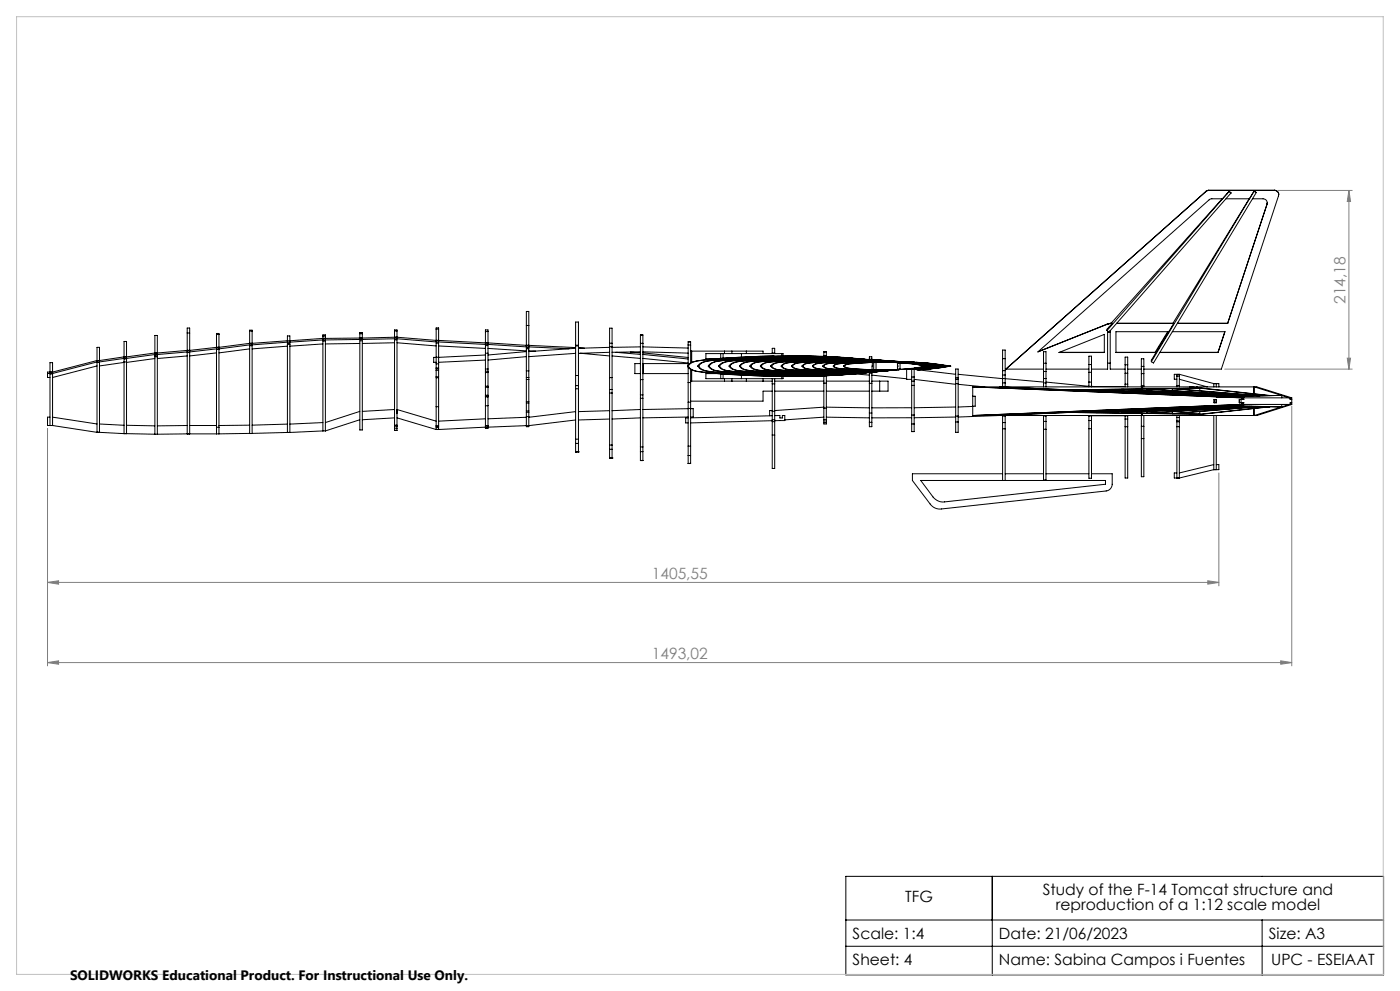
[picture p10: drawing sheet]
<svg xmlns="http://www.w3.org/2000/svg" width="420mm" height="297mm" viewBox="0 0 420 297" stroke-linecap="round" stroke-linejoin="round" font-family="sans-serif">
<defs><g id="words">
<g font-size="4.7" fill="#808080">
<text x="403.7" y="91.1" transform="rotate(-90 403.7 91.1)">214,18</text>
<text x="195.6" y="173.5">1405,55</text>
<text x="195.6" y="197.5">1493,02</text>
</g>
<g font-size="4.7">
<text x="312.8" y="268.2">Study of the F-14 Tomcat structure and</text>
<text x="271.6" y="270.4">TFG</text>
<text x="316.7" y="272.7">reproduction of a 1:12 scale model</text>
<text x="255.8" y="281.3">Scale: 1:4</text>
<text x="299.7" y="281.3">Date: 21/06/2023</text>
<text x="380.7" y="281.3">Size: A3</text>
<text x="255.8" y="289.1">Sheet: 4</text>
<text x="299.7" y="289.1">Name: Sabina Campos i Fuentes</text>
<text x="381.4" y="289.1">UPC - ESEIAAT</text>
</g>
<text font-size="4.1" x="21" y="293.7">SOLIDWORKS Educational Product. For Instructional Use Only.</text>
</g></defs>
<g fill="none" stroke="#000" stroke-width=".3">
<path d="M361.8 57.4l-60 53.2M361.8 57.3v.1M361.8 57.3l-60 53.3M362.6 57.1l-.8 .3M362.6 57l-.8 .3M362.6 57.1h19.8M362.6 57v.1M362.6 57h19.8M366.6 59.6l-33.3 37.3M368.7 57.3l-2 2.3h-3.3l-.7 .3-51.3 45.6 20.7-8.3M368.7 57.3l-36.6 41.8M368.7 57.3l.6 .6"/>
<path d="M369.3 57.9l-36.6 41.7-.6-.5M369.3 57.8v.1M374.8 59.6l-22.9 37.3M375.7 59.6h3.2a1.23 1.23 0 0 1 1.2 1.6v-.1M376.2 57.3l-1.4 2.3h-7M376.2 57.3h.1M376.2 57.3l-30.8 51.1M376.2 57.3l.7 .4M376.9 57.7l-30.9 51.1-.6-.4M376.9 57.7h.1M382.4 57.1a1.23 1.23 0 0 1 1.1 1.6l-17.1 51.9h-23.3M382.4 57a1.23 1.23 0 0 1 1.2 1.3"/>
<path d="M382.4 57v.1M380.1 61.1l-11.8 35.8M380.2 60.8l-.1 .3M56.2 99.8v5.2M56.2 99.8v-1.5h.7v1.5M56.2 99.8h.7M56.9 99.8v5.2M74.9 99.2v3.7M74.9 99.2v-.2h.7v.2M74.9 99.2h.7M75.6 99.2v3.7M118.4 99.2v1.9"/>
<path d="M118.4 99.2v-.3h.7v.3M118.4 99.2h.7M119.1 99.2v1.9M130.8 98.6v3.4M130.8 98.6v-.3h.8v.3M130.8 98.6h.8M131.6 98.6v3.4M145.6 99.4v3.4M145.6 99.4v-.5h.8v.5M145.6 99.4h.8M146.4 99.4v3.4M157.9 97.5v6"/>
<path d="M157.9 97.5v-4.2l.7 .1v4.1M157.9 97.5h.7M158.6 97.5v6M332.1 97.2h.1M332.1 97.2l-20.6 8.2M332.3 99.6h.8M332.3 99.2v11.4h-4.9M332.4 97.1l-.3 .1M332.4 97l-.3 .2M332.4 97v.1M333 99.2l.1 11.4h4.4M333.2 96.9h.3"/>
<path d="M333.2 96.9l-.8 .2M333.2 96.9h.1M333.2 96.9l-.8 .1M333.5 96.9h.2M333.5 96.9h.1M333.7 96.9l-1.6 1.8v.4M335 96.9h17.1M350.3 99.4l-3.8 6.2M350.6 99.4l-3.8 6.2M350.6 99.4h-15.8v6.3h12M351.7 99.4h15.8l-2.1 6.3M352.1 96.9l-6.7 11v.5"/>
<path d="M353.2 96.9h15.1M367.5 99.4l-2.1 6.2M14.3 111.9h1.5M15 111.5v-2.8h.8v2.8M15.8 111.5h-1.5v1.6h.7M15.8 111.5v.4M29.1 108.6h.7v20.9h-.7zM29.1 108.1v-4h.7v4M29.1 109.7l-13.3 3.4M29.1 108.5l-13.3 3.4M29.1 108.5h.7M29.1 108.1v.4"/>
<path d="M29.1 108.1l-13.3 3.4M29.1 108.1h.7M29.8 108.1v.4M37.2 108.5v21.5M37.2 108.5v-.9h.8v.9M37.2 107v-4.7h.8v4.7M37.2 107h.8M37.2 107v.4M37.2 108.5l-7.4 1.2M37.2 108.5h.8M37.2 107.4l-7.4 1.1M37.2 107.4h.8"/>
<path d="M37.2 107l-7.4 1.1M38 108.5v21.5M38 107v.4M46.5 106.9v23.2M46.5 106.9v-.5h.7v.5M46.5 105.8v-5.3h.7v5.3M46.5 106.9h.7M46.5 107.5l-8.5 1M46.5 106.3l-8.5 1.1M46.5 106.3h.7M46.5 105.8v.5M46.5 105.8l-8.5 1.2"/>
<path d="M46.5 105.8h.7M47.2 106.9v23.2M47.2 105.8v.5M56.2 105.5h.7M56.2 106.7l-9 .8M56.2 105.5l-9 .8M56.2 105v.5M56.2 105l-9 .8M56.2 105h.7M56.9 105v.5M64.9 100.3v3.8M64.9 104.1h.8"/>
<path d="M64.9 105.8l-8 .9M64.9 104.6l-8 .9M64.9 104.6h.8M64.9 100.3v-.4h.8v.4M64.9 104.1v.5M64.9 104.1l-8 .9M64.9 100.3h.8M65.7 100.3v3.8M65.7 104.1v.5M74.9 102.9h.7M74.9 104.6l-9.2 1.2M74.9 103.4l-9.2 1.2"/>
<path d="M74.9 103.4h.7M74.9 102.9v.5M74.9 102.9l-9.2 1.2M75.6 102.9v.5M86.2 103.2v26.4M86.2 103.2v-.3h.8v.3M86.2 102.1v-1.4h.8v1.4M86.2 103.7l-10.6 .9M86.2 102.5l-10.6 .9M86.2 102.5h.8M86.2 103.2h.8M86.2 102.1v.4"/>
<path d="M86.2 102.1l-10.6 .8M86.2 102.1h.8M87 103.2v26.4M87 102.1v.4M96.9 103.1l-9.9 .6M96.9 101.9l-9.9 .6M96.9 101.9h.7M96.9 101.9v-1.5h.7v1.5M96.9 100.7h.7M108 102.1h.7v26.8h-.7zM108 100v1.3M108 100v-.3h.7v.3"/>
<path d="M108 102.9l-10.4 .2M108 101.7l-10.4 .2M108 101.7h.7M108 101.3l-11.1 .1-9.9 .7M108 101.3v.4M108 101.3h.7M108 100h.7M108.7 100v1.3M108.7 101.3v.4M118.4 101.1l-9.7 .2M118.4 101.1v.4M118.4 101.5l-9.7 .2"/>
<path d="M118.4 102.7l-9.7 .2M118.4 101.5h.7M118.4 101.1h.7M119.1 102.7l11.7 1M119.1 101.5l11.7 1M119.1 101.1v.4M119.1 101.1l11.7 .9M130.8 107.1v1.9M130.8 110.3v.3M130.8 112.9v.3h.8v-.3M130.8 113.3v8.6M130.8 107v-4.2h.8v4.2"/>
<path d="M130.8 110.6h.8M130.8 102.5h.8M130.8 102v.5M130.8 109v1.3M130.8 110.6v2.3M130.8 102h.8M130.8 111h.8M130.8 109h.8M130.8 110.3h.8M130.8 112.9h.8M131.6 107.1v1.9M131.6 110.3v.3"/>
<path d="M131.6 113.3v8.6M131.6 107.1h-1.5v1.5h.7M131.6 103.7l14 .7M131.6 102.5l14 .7M131.6 102v.5M131.6 109v1.3M131.6 110.6v2.3M131.6 102l14 .8M145.6 110.6v-4.7h.8v4.7M145.6 111.3v.4M145.6 115.7v.4M145.6 118.5v.3"/>
<path d="M145.6 105.8v-2.2h.8v2.2M145.6 116.1h.8M145.6 118.8h.8M145.6 103.2h.8M145.6 102.8v.4M145.6 110.6v.7M145.6 111.7v4M145.6 116.1v2.4M145.6 118.8v2.8M145.6 102.8h.8M145.6 106.4l-14 .7M145.6 107.9l-14 .7"/>
<path d="M145.6 111.3h.8M145.6 111.7h.8M145.6 110.6h.8M145.6 119h.8M145.6 115.7h.8M145.6 118.5h.8M146.4 111.3v.4M146.4 115.7v.4M146.4 118.5v.3M146.4 104.4l11.5 .8M146.4 103.2l11.5 .8M146.4 102.8v.4"/>
<path d="M146.4 110.6v.7M146.4 111.7v4M146.4 116.1v2.4M146.4 118.8v2.8M146.4 102.8l11.5 .7M157.9 111.2v-6.7h.7v6.7M157.9 113.1v.6M157.9 113.1h.7M157.9 104h.7M157.9 103.5v.5M157.9 104.5v-.3h.7v.3M157.9 111.2v1.9"/>
<path d="M157.9 113.7v6.7M157.9 103.5h.7M157.9 106.9l-11.5 1M157.9 105.4l-11.5 1M157.9 113.7h.7M157.9 111.2h.7M158.6 113.1v.6M158.6 105.2h2.1M158.6 104l12.1 .5M158.6 103.5v.5M158.6 111.2v1.9M158.6 113.7v6.7"/>
<path d="M158.6 103.5l14.1 .7M172.7 103.7v8.8M172.7 115.6v.9M172.7 103.7v-.2h.8v.2M172.7 103.4v-6.9h.8v6.9M172.7 112.5h.8M172.7 105.9l-14.1 1M172.7 104.4l-14.1 1M172.7 103.7h.8M172.7 115.6h.8M172.7 112.5v3.1M172.7 116.5v15.1"/>
<path d="M172.7 116.5h.8M173.5 103.7v8.8M173.5 115.6v.9M173.5 104.2l1.8 .1M173.5 112.5v3.1M173.5 116.5v15.1M174.1 105.9l8.8 .8M182.9 103.9v9.3M182.9 116.7v1.1M182.9 103.9v-1h.7v1M182.9 102.8v-4.4h.7v4.4M182.9 113.2h.7"/>
<path d="M182.9 103.9h.7M182.9 104.1l-9.4 .3M182.9 105.6l-9.4 .3M182.9 116.7h.7M182.9 117.8h.7M182.9 113.2v3.5M182.9 117.8v15.6M183.6 103.9v9.3M183.6 116.7v1.1M183.6 106.7l8.5 .7M183.6 113.2v3.5M183.6 117.8v15.6"/>
<path d="M184.7 105.6l7.4 .6M189.1 105.5l3 .3M192.1 109h-1.6v3h1.6M192.1 113.8v-10.9h.8v10.9M192.1 118.4v1M192.1 102.8v-2.4h.8v2.4M192.1 113.8h.8M192.1 104l-8.5 .1M192.1 105.4l-8.5 .2M192.1 118.4h.8M192.1 113.8v4.6M192.1 119.4v14.5"/>
<path d="M192.1 119.4h.8M192.9 118.4v1M192.9 107.4l13.5 1.4M192.9 106.2l13.5 1.4M192.9 105.8l13.5 1.3M192.9 105.4l13.5 .4M192.9 104l13.5 .3M192.9 112h13.5M192.9 109h13.5M192.9 113.8v4.6M192.9 119.4v14.5M193 109v3"/>
<path d="M206.2 109.7l.7 .8a21 21 0 0 0 7.8 1.4M206.2 109.7h.3M206.4 110.1v4.5M206.4 103.3v-.9h.8v.9M206.4 114.6h.8M206.4 114.6v5.9M206.5 109.7a3.3 3.3 0 0 0 2.7 1.6l5.5 .6M207.2 114.2h.3M207.2 105.2h.3M207.2 108.8v-5.4h-.8v6M207.2 110.7v3.9M207.2 114.6v5.9"/>
<path d="M207.5 114.2h9.8M207.5 105.2h9.8M207.5 105.2v3.4M207.5 110.9v3.3M209.3 109.7a3.3 3.3 0 0 0 2.6 1.5l5.9 .7M209.3 109.7h.3M209.6 109.7a3.1 3.1 0 0 0 2.6 1.5l5.6 .7M212.5 109.7a3.9 3.9 0 0 0 3.6 1.6l4.9 .5M212.5 109.7h.2M212.7 109.7a4 4 0 0 0 3.7 1.6l4.6 .5M213.2 111.9h.6M213.2 111.8v.1"/>
<path d="M213.7 111.8l-.5 .1M213.8 107.6l-.6 .1M214.7 111.9a256.6 256.6 0 0 0 39.3 .3M214.7 111.9h.6M214.7 111.6v.3M214.8 107.6l2.2 .1M214.8 107.6v.3M214.8 107.6l2 .1M215.5 112h-3.7v1.5h23.1v-.7M215.5 111.8v.2M215.6 109.7a2.77 2.77 0 0 0 2.2 1.4l6.3 .6M215.6 109.7h.3"/>
<path d="M215.9 109.7a3.7 3.7 0 0 0 3.6 1.6l4.6 .4M216.2 106v1.4M216.2 112.1v1.4M216.9 106v1.3M216.9 112.1v1.4M217 111.8h-2.3M217.3 114.2h2.3M217.3 105.2h2.3M217.3 105.2v.8M217.3 113.5v.7M217.8 111.5v.4M217.9 107.7v.2"/>
<path d="M217.9 107.7h1.9M217.9 107.7h2.1M218.4 111.9h.3M218.4 111.8v.1M218.7 111.9l14.9 .7a231.6 231.6 0 0 0 23.4-.7M218.7 111.8v.1M218.7 109.7a3.8 3.8 0 0 0 3.6 1.5l4.9 .5M218.7 109.7h.3M219 109.7a3.7 3.7 0 0 0 3.6 1.5l4.6 .5M219.6 105.2v.8M219.6 113.5v.7M219.6 114.2h4.3"/>
<path d="M219.6 105.2h4.3M220 111.7l-2.2 .1M221 111.4v.4M221.1 107.8h1.9M221.1 107.8v.2M221.1 107.8h2M221.5 111.9h.3M221.5 111.7v.2M221.8 111.7v.2M221.9 109.7a2.65 2.65 0 0 0 2.1 1.2l6.4 .7M221.9 109.7h.2M222.1 109.7a2.65 2.65 0 0 0 2.1 1.2l6.2 .7"/>
<path d="M222.4 106v1M222.4 112.4v1.1M223 111.7h-2M223.9 114.2h5M223.9 105.2h5v.8M223.9 105.2v.8M223.9 113.5v.7M224.1 111.4v.3M224.2 107.8l1.8 .1M224.2 107.8v.3M224.2 107.8l1.9 .1M224.6 111.8h.3"/>
<path d="M224.6 111.6v.2M224.9 111.8l6.3 .3a202.6 202.6 0 0 0 30.3-.6v12.3M224.9 111.6v.2M225 109.7a2.87 2.87 0 0 0 2.3 1.2l6.2 .6M225 109.7h.2M225.2 109.7a2.87 2.87 0 0 0 2.4 1.2l5.9 .6M226 111.6h-1.9M226.1 111.6l-2 .1M227.2 111.3v.4M227.3 107.9h1.7M227.3 107.9v.2M227.3 107.9h1.9"/>
<path d="M227.8 111.7l15 .6 8.8-.1 6.8-.4M227.8 111.7h.2M227.8 111.5v.2M228 111.5v.2M228.1 109.7a2.62 2.62 0 0 0 2.4 1.2l6.1 .5M228.1 109.7h.3M228.4 109.7a2.97 2.97 0 0 0 2.4 1.2l5.8 .5M228.9 113.5v.7M228.9 114.2h2.8M229.2 111.5h-2M229.3 111.5l-2.1 .1M230.4 111.3v.3"/>
<path d="M230.4 108h1.8M230.4 108v.2M230.4 108h2M230.9 111.5v.2M230.9 111.7h.2M231.1 111.5v.2M231.2 109.7a3.1 3.1 0 0 0 3 1.2l5.5 .5M231.2 109.7h.3M231.5 109.7a3 3 0 0 0 3 1.2l5.2 .5M231.7 105.8v-1.4h.7v1.4M231.7 113.5v1.5M231.7 105.8h.7"/>
<path d="M231.7 117.2h-2.8v3h-21.7M231.7 115h.7M231.7 105.8v.2M231.7 115v8.3M232.2 106.7a162.3 162.3 0 0 0-23.1 1.5 3.7 3.7 0 0 0-2.9 1.5M232.3 111.4l-1.9 .1M232.4 113.5v1.5M232.4 111.5h-2M232.4 114.2h14.8M232.4 117.2h14.8M232.4 105.8v.2M232.4 115v8.3"/>
<path d="M233.5 111.2v.3M233.6 108.1h1.8M233.6 108.1h1.7M233.6 108.1v.1M234 111.6h.3M234 111.4v.2M234.3 111.4v.2M234.4 109.7a2.74 2.74 0 0 0 2.8 1.1l5.7 .5M234.4 109.7h.2M234.5 106v.6M234.5 112.8v.7M234.6 109.7a2.86 2.86 0 0 0 2.8 1.1l5.5 .5"/>
<path d="M234.9 106.6v-.6h-23.1v1.5h3.5M235.5 111.4h-2M236.6 111.2v.2M236.7 108.1l1.6 .1M236.7 108.1v.2M236.7 108.1h1.7M237.1 111.5h.3M237.1 111.4v.1M237.4 111.3v.2M237.5 109.7l.7 .6 .8 .3 7 .6M237.5 109.7h.2M237.7 109.7l.7 .6 .9 .3 6.7 .6"/>
<path d="M238.5 111.3l-1.9 .1 2.1-.1M239.7 111.1v.3M239.8 108.2h1.8M239.8 108.2v.1M239.8 108.2h2M240.3 111.4h.2M240.3 111.3v.1M240.5 111.3v.1M240.6 109.7l.6 .6 .8 .3 7.1 .6M240.6 109.7h.3M240.9 109.7l.6 .6 .8 .3 6.8 .6M241.6 111.2l-1.9 .1h2"/>
<path d="M241.9 107a173.4 173.4 0 0 0-24.4 1.4l-.9 .4-1 .9M242.9 111v.3M243 108.2v.2M243 108.2l1.8 .1M243 108.2h.6M243.4 111.3h.3M243.4 111.2v.1M243.7 108.2l1.3 .1M243.7 111.2v.1M243.7 109.7a2.08 2.08 0 0 0 2.2 .9l6.3 .5M243.7 109.7h.3M243.9 107.1a146 146 0 0 0-23.5 1.4 2.36 2.36 0 0 0-1.7 1.2"/>
<path d="M244 109.7a2.39 2.39 0 0 0 2.2 .9l6 .5M244.9 111.2h-2M246 111v.2M246.1 107.1l6.7 .1 8.6 .7M246.1 108.3l1.9 .1M246.1 108.3v.2M246.1 108.3h2.1M246.5 111.3h.3M246.5 111.2v.1M246.8 111.2v.1M246.8 109.7a2.05 2.05 0 0 0 2 .9l6.6 .4M246.8 109.7h.3"/>
<path d="M247.1 109.7a1.83 1.83 0 0 0 2 .8l6.3 .5M247.2 106.8v-1.4h.7v1.5M247.2 114.8h.7M247.2 112.6v9.7M247.2 106.6h.7M247.9 114.2h12.9M247.9 117.2h12.9M247.9 112.6v9.7M248.2 111.1l-2.2 .1M249.1 110.9v.3M249.2 108.4v.1M249.2 108.4h2"/>
<path d="M249.2 108.4h.6M249.7 111.2l8.4 .2 10.1-.5-10 .5-8.3-.2M249.7 111.2h.2M249.7 111.1v.1M249.9 108.4h1.6M249.9 111.1v.1M250 109.7l.4-.4a74.6 74.6 0 0 1 19.7-.6 86.7 86.7 0 0 0-19.5 .6l-.4 .4M250 109.7a1.65 1.65 0 0 0 1.7 .8l6.8 .4M250 109.7h.2M250.2 109.7a1.82 1.82 0 0 0 1.8 .8l6.5 .4M251.1 112.5h.1M251.1 107h.2"/>
<path d="M251.3 111.1h-2.2h2.4M251.6 107l9.2 .8M252.2 110.8v.3M252.3 108.4h.7M252.3 108.4v.2M252.3 108.4l2.2 .1M252.8 111v.1M252.9 107.1h.2M253 108.4l1.7 .1M253 111v.1M253 111.1h-.2M253.1 109.7a1.62 1.62 0 0 0 1.5 .7l7 .4"/>
<path d="M253.1 109.7h.3M253.4 109.7l.1 .2a16.4 16.4 0 0 0 6.4 .8l1.7 .1M253.4 109.7l.6-.4 1.5-.3a100.3 100.3 0 0 1 22.7 .7l-8.2 1M254.8 111h-2.6M255.4 110.8v.2M255.4 108.5v.2M255.4 108.5l2.3 .1M255.4 108.5h.7M255.9 111.1l5.3 .1 7.5-.3-4.1 .2h-8.4M255.9 111.1h.3M255.9 110.9v.2M256.2 108.5h1.6"/>
<path d="M256.2 110.9v.2M256.2 112l4.6 .4M257.8 110.9h-2.4M258 110.9l-2.6 .1M258.3 111.8a240 240 0 0 1-39.9 .1M258.5 110.7v.2M258.6 111.8a252.9 252.9 0 0 1-43.1 .2M258.6 108.6h.6M258.6 108.6v.2M258.6 108.6h2.2M258.9 107.7a242.6 242.6 0 0 0-49.9 .5 3.3 3.3 0 0 0-2.5 1.5M259 111h.3"/>
<path d="M259 110.9v.1M259.3 108.6h1.6M259.3 110.9v.1M259.5 107.7a210.8 210.8 0 0 0-41.7 .8l-1 .3-.9 .9M259.7 107.7a233.9 233.9 0 0 0-48.1 .6 3.1 3.1 0 0 0-2.3 1.4M259.8 107.7a227.6 227.6 0 0 0-48.2 .7l-1 .3-1 1M259.9 111.7a238.7 238.7 0 0 1-38.4 .2M260 111.7a236.7 236.7 0 0 1-38.2 .2M260 107.8a190.4 190.4 0 0 0-39.3 .7l-1.2 .6-.5 .6M260.4 111.6l-1.3 .1a175.3 175.3 0 0 1-18.8 .4l-9.2-.4M260.6 107.8a225.4 225.4 0 0 0-45.9 .5 3.1 3.1 0 0 0-2.2 1.4M260.6 107.8a216.6 216.6 0 0 0-45.9 .6l-1 .4-1 .9"/>
<path d="M260.8 107.7v-.7l.7-.1v.8M260.8 111.9h.7M260.8 114.9h.7M260.8 107.7v.1M260.8 111.6v12.2M260.9 111.6a194.3 194.3 0 0 1-30 .1M260.9 110.8l-2.4 .1M261.1 110.8l-2.6 .1M261.4 111.5a217.8 217.8 0 0 1-36.8 .3M261.5 107.7l7.2 .7M261.5 107.7l7.3 .7M261.5 107.7l6.5 .7"/>
<path d="M261.5 107.8l1.2 .2M261.5 112.4l10.5 1.1M261.5 107.7h-.7M261.5 107.7l.8 .1M261.5 107.8l5.9 .6M261.5 114.2h2.4M261.5 117.2h2.4M261.5 107.7v.2M261.6 107.8l4.3 .5zM261.6 110.8h1.2M262.1 108.7v2.2M262.1 110.9h.3"/>
<path d="M262.3 107.8l5.8 .6M262.4 111.5a213.4 213.4 0 0 1-34.4 .2M262.4 110.8v.1M262.6 111.4a188.6 188.6 0 0 1-28.3 .2M262.8 111.4a188.8 188.8 0 0 1-28.8 .2M262.8 110.8v-2.1h-1.1l-.1 2.1M262.8 110.8h-1.2M263 108.1a184.3 184.3 0 0 0-39.6 .5l-1.1 .5-.4 .6M263.3 108.1a188.3 188.3 0 0 0-39.6 .5l-1.1 .5-.5 .6M263.7 107.8h.1M263.7 108.1a173.6 173.6 0 0 0-37.3 .6l-1 .5-.4 .5M263.8 108.1a178.7 178.7 0 0 0-37.1 .6l-.7 .3-.8 .7"/>
<path d="M263.9 114.2h2.5v3h-2.5M263.9 114.2v3M264.1 108.2a170.4 170.4 0 0 0-34.4 .5l-.7 .2-.9 .8M264.7 108.2a160.8 160.8 0 0 0-35 .6l-1.3 .9M265 111.2a174.3 174.3 0 0 1-27.9 .3M265 111.2a183 183 0 0 1-27.6 .3M265.5 108.3a155.1 155.1 0 0 0-33 .5l-.6 .2-.7 .7M265.8 111.1a163.3 163.3 0 0 1-25.5 .3M265.9 108.3a155 155 0 0 0-33.1 .5l-1.3 .9M265.9 111.1a161.5 161.5 0 0 1-25.4 .3M266.6 108.4a149.1 149.1 0 0 0-30.7 .4l-.6 .2-.7 .7M266.6 108.4a146.5 146.5 0 0 0-31 .4l-1.2 .9"/>
<path d="M266.7 111.1a151.8 151.8 0 0 1-23.3 .2M266.8 111.1a149 149 0 0 1-23.1 .2M266.8 108.1l4 .5M266.8 108.2l2.7 .2M267.3 108.4a139.7 139.7 0 0 0-28.6 .5l-1.2 .8M267.4 108.4h.1M267.5 111a142.6 142.6 0 0 1-21 .3M267.6 111a140.2 140.2 0 0 1-20.8 .3M267.6 108.2l2.5 .2M267.7 108.5a136.9 136.9 0 0 0-28.8 .4l-1.2 .8M268 108.4h.1M268 108.4v.1"/>
<path d="M268.3 108.5a124 124 0 0 0-26.6 .5l-1.1 .7M268.4 110.9l-5.1 .3-10.5-.1M268.5 110.9l-8.7 .4-6.8-.2M268.5 108.5a130.4 130.4 0 0 0-26.5 .5l-.6 .1-.5 .6M268.7 108.4h.1M268.7 108.4v.1M268.8 108.4v.2M268.8 108.5l1.4 .2M268.9 108.5l1.6 .2M269 110.8l-9.7 .2M269.2 110.8l-10.2 .2M269.2 110.8h.1"/>
<path d="M269.2 110.8l-7.1 .1M269.2 109.7h.1M269.2 108.6a122.5 122.5 0 0 0-24.5 .4l-1 .7M269.2 110.7h.8M269.4 108.7a114.2 114.2 0 0 0-24.4 .3l-1 .7M269.5 108.7a97.7 97.7 0 0 0-22.2 .6l-.5 .4M269.5 110.8h.1M269.5 108.4l-.1 .1M269.5 110.8h-.3M269.5 108.4v.2M269.5 110.7v.1M269.5 108.5l2.5 .4"/>
<path d="M269.5 108.5l2.2 .3M269.7 110.8h.1M269.7 110.7v.1M269.7 108.7a95.5 95.5 0 0 0-22.1 .6l-.5 .4M270 110.7v-1.9h-.8v2l-6.8 .1M270 110.7h.1M270 110.7l-.5 .1M270 110.7l-.3 .1M270.1 108.4v.2M270.2 108.5l6.5 1M270.2 108.5l7.8 1.1M270.8 108.4l.6 .1"/>
<path d="M270.8 108.5l8.3 1.2M270.9 108.5l8.2 1.2M271.4 108.5h.1M271.4 108.5v.1M271.5 108.8a83.5 83.5 0 0 0-17.9 .5l-.5 .4M271.5 108.5l8.3 1.2M271.5 108.4l.6 .1M271.5 108.4l.7 .1M271.6 108.5l8.2 1.2M272 108.9h.1M272.1 110.6l-2.1 .1M272.1 108.5h.1"/>
<path d="M272.1 108.5v.1M272.2 108.5l8.2 1.2M272.2 110.6l1.3 .1M272.2 108.4l.6 .1M272.2 108.5l8.3 1.2M272.8 108.5h.1M272.8 108.5v.1M272.8 108.5l8.3 1.2M272.8 108.5h1.4M272.9 108.5l8.3 1.2M273.5 114.2v1.3M273.5 108.5v.1"/>
<path d="M273.5 108.5v.2M273.5 110.4v3.8M273.5 115.5v8.9M273.5 114.2h.7M273.5 115.5h.7M273.5 113h.7M273.5 108.6l8.3 1.1M273.5 108.5h.6M273.6 108.6l8.2 1.1M274.1 108.5h.1M274.1 108.5v.2M274.2 108.5v.2"/>
<path d="M274.2 108.6l8.3 1.1M274.2 108.5l1.4 .1M274.2 114.2v1.3M274.2 113.7l12.5 1.5M274.2 110.7h-2.2v3h1.5M274.2 110.7l12.5 1.5M274.2 110.3v3.9M274.2 115.5v8.9M274.3 108.6l8.2 1.1M274.8 108.6l8.3 1.1M275 108.6l8.2 1.1M275.2 108.6h.1"/>
<path d="M275.6 108.7l8.2 1M275.6 108.7l8.3 1M276.3 108.7l8.2 1M276.3 108.7l8.3 1M277.5 108.8l7.7 .9M277.8 109.8l-3.6 .6 3.8-.6M278.1 109.7h.3M278.4 109.7l-.2 .1M278.4 109.7l-.3 .1M279.1 109.7l-4.9 .8 4.9-.8M279.1 109.7h.1M279.8 109.7l-5.6 .9 5.6-.9"/>
<path d="M279.8 109.7h.1M280.4 109.7l-6.2 1M280.4 109.7h.1M280.5 109.7l-6.2 1M281.1 109.7l-6.8 1M281.1 109.7h.1M281.2 109.7l-6.8 1M281.8 109.7l-7.2 1 7.2-1M281.8 109.7h.1M282.5 109.7l-7.6 1.1M282.5 109.7h.1M283.1 109.7l-7.9 1.1 8-1.1"/>
<path d="M283.1 109.7h.1M283.8 109.7l-8.5 1.1 8.6-1.1M283.8 109.7h.1M284.3 109.6l.9 .1M284.5 109.7l-3.4 .6-5.7 .5M284.5 109.7h.1M284.6 109.7l-9 1.1M285.2 109.7l-8.1 1M285.2 109.7h.1M285.2 109.7l-7.6 1M286.7 113.7v1.3M286.7 115h.7"/>
<path d="M286.7 113.7h.7M286.7 113.7v-3.1h.7v3.1M286.7 115v9.7M286.7 113.2h.7M287.4 113.7v1.3M287.4 115.2l7.9 .8M287.4 112.2l13.4 1.3M287.4 115v9.7M291.8 118.7h.8v3h-.8M291.8 116l81.2 3.2M291.8 116v8.5M291.8 116l80.7 3.2"/>
<path d="M293 116h84l10.5 3.2M299.9 116h.5M299.9 116v.3M299.9 116l68.1 2.8M300.8 113.4v1.4M300.8 107.5v-2.6h.8v2.6M300.8 113.4h.8M300.8 111.1h.8M300.8 107.5h.8M300.8 114.8h.8M300.8 107.5v5.9M300.8 114.8v1.2"/>
<path d="M300.8 112.4h.8M301.6 113.4v1.4M301.6 113.5l11.5 1M301.6 107.5v5.9M301.6 114.8v1.2M301.8 110.6h11.3M313.1 113.4v1.4M313.1 108.9v-3.5h.7v3.5M313.1 113.4h.7M313.1 111.3h.7M313.1 114.8h.7M313.1 108.9v4.5"/>
<path d="M313.1 114.8v1.2M313.1 108.9h.7M313.8 113.4v1.4M313.8 114.5l12.9 1.3M313.8 110.6h12.9M313.8 108.9v4.5M313.8 114.8v1.2M317.7 105.7l13.6-5.5v5.5zM317.8 105.6h13.5M321.4 116.8v.1M321.4 116.8h.3M321.7 116.8v.1"/>
<path d="M326.7 114.5v1.3M326.7 109.3v-2.6h.7v2.6M326.7 111.6h.7M326.7 114.5h.7M326.7 115.8h.7M326.7 109.3v5.2M326.7 115.8v.2M326.7 109.3h.7M327.4 114.5v1.3M327.4 115.8h1M327.4 115.8h10.1M327.4 109.3v5.2"/>
<path d="M327.4 115.8v.2M328.5 117.1h.4M328.5 117.1v.1M328.9 116.8v.4M328.9 116.8l41.6 2M328.9 116.8h.5M332.3 108.8h.8M334.8 105.6h12.1M336.4 116.7v.4M336.4 116.7l36.6 2M336.4 116.7h.6M337.5 115.1v.9"/>
<path d="M337.5 109.3v-2.3h.8v2.3M337.5 111.9h.8M337.5 109.3v5.8M337.5 115.1h.8M337.5 109.3h.8M338.3 115.1v.9M338.3 110.6h4.1M338.3 109.3v5.8M342.4 115.6v.4M342.4 109.8v-2.3h.7v2.3M342.4 112h.7M342.4 115.6h.7"/>
<path d="M342.4 109.8v5.8M342.4 109.8h.7M342.4 116v.6M342.7 116v.6M343.1 115.6v.4M343.1 109.8v5.8M344.1 116.6v.5M344.1 116.6l31.3 2.1M344.1 116.6h.6M347.9 105.7h17.5M348 105.6h17.4M351.7 116.5v.5"/>
<path d="M351.7 116.5l25.6 2.1M351.7 116.5l26.2 2.1M353.1 115.5v.5M353.1 112.2v.5M353.1 115.5h.7M353.1 112.7v2.8M353.1 112.7h.7M353.8 115.5v.5M353.8 112.2v.5M353.8 112.2h-1.5v1.5h.8M353.8 113.7l8.4 2.3M353.8 112.2l10.3 2.8"/>
<path d="M353.8 112.7v2.8M356.9 116l24.1 2.5M356.9 116v.4M356.9 116l23.4 2.5M359.1 116v.2M359.7 116.3h.2M359.9 116.3l-38.5 .5M359.9 116.3v.8M364.1 115v1M364.1 115h1.6v1M364.2 119.7h.7v1h-.7zM364.3 119.7v1"/>
<path d="M364.8 119.7v1M364.9 115v1M365.4 118.9h.1M365.4 105.6v.1M368 118.8l-3.1 .1h.5M368 118.8h.1M370 118.8h.5M370 118.8h.1M370 118.8h-2.4M370.5 118.8h.1M372.3 119.7v1M372.4 118.7h.1"/>
<path d="M372.4 118.7h.6M372.5 119.2h15M372.5 119.2v.5M373 119.7h.1M373 119.2h.1M373 118.7h.1M373 119.2v.5M373 119.7h-1.2v1h1.2M375.4 118.7h.1M375.4 118.7h-.6M375.4 118.7l-5.4 .1M376.1 116v2"/>
<path d="M376.3 118v-2l8.2 2.5M377.3 118.6h.1M377.3 118.6h.6M377.9 118.6l-2.5 .1M377.9 118.6h.1M380.3 118.5v.1M380.3 118.5h.7M381 118.5v.1M384 118.5h.5M384.5 118.5l-19.1 .4M384.5 118.5v.7M384.5 118.5l2.3 .7"/>
<path d="M387 119.2v.5h.5M387.5 119.2v2M15 127.5v-15.4h.8v15.4M15 125h-.7v2.5h1.5M15.8 125l13.3 2.1M15.8 127.5l13.3 2.1 8.1 .4M29.8 127.1l7.4 .4M37.2 130h.8M38 130l8.5 .1M38 127.5l8.5 .1M46.5 130.1h.7M56.2 130v-24.3h.7v24.3"/>
<path d="M56.2 130h9.5M56.2 127.5l-9 .1M56.2 130l-9 .1M56.9 127.5h8M64.9 128.1v-23.4h.8v23.4M64.9 128.1v1.9M64.9 128.1h.8M65.7 128.1v1.9M74.9 129.9v-26.3h.7v26.3M74.9 129.9h.7M74.9 127.4l-9.2 .1M74.9 129.9l-9.2 .1"/>
<path d="M86.2 129.6h.8M86.2 129.6l-10.6 .3M86.2 127.1l-10.6 .3M96.9 129.1v-26.9h.7v26.9M96.9 126.6l-9.9 .5M96.9 129.1l-9.9 .5M96.9 129.1h.7M108 123.3l-10.4 3.3M108 125.8l-10.4 3.3M118.4 127.4v-25.6h.7v25.6M118.4 127.4v1.6h.7v-1.6M118.4 122.7l-9.7 .6"/>
<path d="M118.4 125.2l-9.7 .6M118.4 127.4h.7M118.4 127.7h.7M118.4 128.3h.7M119.1 124v-1.3l11.7 3.5M119.1 125.2l11.7 3.5M130.8 121.9v5.7M130.8 127.8v.4h.8v-.4M130.8 127.6v.2M130.8 128.3v.4M130.8 121.9h.8M130.8 127.6h.8"/>
<path d="M130.8 127.8h.8M130.8 128.7h.8M131.6 121.9v5.7M131.6 127.6v.2M131.6 128.3v.4M145.6 121.6v5.9M145.6 127.5v.8h.8v-.8M145.6 127.5h.8M145.6 125.5l-14 .7M145.6 128l-14 .7M145.6 121.6h.8M145.6 127.9h.8"/>
<path d="M145.6 128.2h.8M146.4 121.6v5.9M157.9 120.4v.4M157.9 123.2v.3M157.9 124.8v2.8M157.9 120.8h.7M157.9 123.5h.7M157.9 120.8v2.4M157.9 123.5v1.3M157.9 127.6v.3h.7v-.3M157.9 125.1l-11.5 .4M157.9 127.6l-11.5 .4"/>
<path d="M157.9 127.6h.7M157.9 120.4h.7M157.9 123.2h.7M157.9 124.8h.7M158.6 120.4v.4M158.6 123.2v.3M158.6 124.8v2.8M158.6 120.8v2.4M158.6 123.5v1.3M172.7 131.6v1.3M172.7 135.4h.1M172.7 135.4h.8"/>
<path d="M172.7 123.4l-14.1 1.7M172.7 125.9l-14.1 1.7M172.7 132.9v2.5M172.7 131.6h.8M172.7 132.9h.8M173.5 131.6v1.3M173.5 135.4h.1M173.5 132.9v2.5M182.9 133.4v1.3M182.9 137.3h.1M182.9 137.3h.7M182.9 123.1l-9.4 .3"/>
<path d="M182.9 125.6l-9.4 .3M182.9 134.7v2.6M182.9 133.4h.7M182.9 134.7h.7M183.6 133.4v1.3M183.6 137.3h.1M183.6 134.7v2.6M192.1 133.9v1.5M192.1 135.4v2.6h.8v-2.6M192.1 125.2l-8.5 .4M192.1 122.7l-8.5 .4M192.1 133.9h.8"/>
<path d="M192.1 135.4h.8M192.1 138h.8M192.9 133.9v1.5M206.4 120.5v1.9M206.4 133.7v2.8M206.4 136.5v2.4h.8v-2.4M206.4 125.2h-.7v1.5h.7M206.4 122.5l-13.5 .2M206.4 125l-13.5 .2M206.4 120.5h.8M206.4 122.4v11.3M206.4 122.4h.8"/>
<path d="M206.4 133.7h.8M206.4 136.5h.8M207.2 120.5v1.9M207.2 133.7v2.8M207.2 122.5h.8v2.5h-.8M207.2 122.4v11.3M231.7 123.3v2.5M231.7 130.4v10h.7v-10M231.7 126.1l-24.5 .6M231.7 124.6l-24.5 .6M231.7 123h-.8v1.6M231.7 123.3h.7"/>
<path d="M231.7 125.8h.7M231.7 125.8v4.6M231.7 126.4h.7M231.7 130.4h.7M232.4 123.3v2.5M232.4 124.6l1.6-.1v.8h.7v-.8h.7v1.5l-3 .1M232.4 125.8v4.6M247.2 122.3v3.5M247.2 122l-14.8 1M247.2 125l-11.8 .8M247.2 122.3h.7M247.2 125.8h.7"/>
<path d="M247.2 125.8v1.3h.7v-1.3M247.2 126.5h.7M247.9 122.3v3.5M247.9 122l12.9 .2M247.9 125l12.9 .2M260.8 123.8v2.8M260.8 123.8h.7M260.8 126.6v1.3h.7v-1.3M260.8 126.6h.7M261.5 123.8v2.8M273.5 124.4v2.7M273.5 125.2h-12"/>
<path d="M273.5 122.2h-12M273.5 127.1v2.3h.7v-2.3M273.5 127.1h.7M273.5 124.4h.7M274.2 124.4v2.7M286.7 124.7v1.8M286.7 122l-12.5 .2M286.7 125l-12.5 .2M286.7 126.5v3.1h.7v-3.1M286.7 124.7h.7M286.7 126.5h.7M287.4 124.7v1.8"/>
<path d="M291.8 124.5h.5M291.8 121.8l-4.4 .2M293 124.5h.1M299.8 124.5l-12.4 .5M299.9 124.2v.3M299.9 124.5h.5M300.8 124.7v1.9M300.8 128.5v15.5M300.8 124.7h.8M300.8 124.5v.2M300.8 126.6v1.9M300.8 126.6h.8"/>
<path d="M300.8 128.5h.8M301.6 124.7v1.9M301.6 128.5v15.5M301.6 124.5v.2M301.6 126.6v1.9M313.1 124.7v1.6M313.1 128.7v15.1h.7v-15.1M313.1 124.7h.7M313.1 124.5v.2M313.1 126.3v2.4M313.1 126.3h.7M313.1 128.7h.7"/>
<path d="M313.8 124.7v1.6M313.8 124.5v.2M313.8 126.3v2.4M321.4 123.6l38.5 .5M321.4 123.6h.3M321.4 123.6h.1M321.7 123.6h.1M326.7 124.7v1.3M326.7 128.5v14.8h.7v-14.8M326.7 126h.7M326.7 124.7h.7M326.7 124.5v.2"/>
<path d="M326.7 126v2.5M326.7 128.5h.7M327.4 124.7v1.3M327.4 124.6h10.1M327.4 124.5v.2M327.4 126v2.5M328.5 123.3l.4 .1M328.9 123.3v.3M336.4 123.3v.5M336.4 123.8h.6M337.5 124.6v1M337.5 127.9v15.4h.8v-15.4"/>
<path d="M337.5 127.9h.8M337.5 124.6h.8M337.5 124.5v.1M337.5 125.6v2.3M337.5 125.6h.8M338.3 124.6v1M338.3 124.5v.1M338.3 125.6v2.3M342.4 124.5v3.3M342.4 127.8v3.6M342.4 131.4v11.5h.7v-11.5M342.4 127.8h.7"/>
<path d="M342.4 131.4h.7M342.4 124.4h.1M342.4 123.9v.6M342.7 123.9v.6M343.1 124.5v3.3M343.1 127.8v3.6M344.1 123.4v.5M351.7 123.4v.6M353.1 124.5v.6M353.1 126.2v.2M353.1 127.9v15.4M353.1 127.9h.7"/>
<path d="M353.1 126.4h.7M353.1 125.1h.7M353.1 126.2h.7M353.1 125.1v1.1M353.1 126.4v1.5M353.8 124.5v.6M353.8 126.2v.2M353.8 127.9v15.4M353.8 125.1v1.1M353.8 126.4v1.5M359.1 124.3v.2M359.7 124.1h.2"/>
<path d="M359.9 123.3v.8M364.1 124.5v16.3M364.1 139.2l-10.3 2.5M364.9 124.5v16.3M364.9 139.2h.8v1.6h-1.6M365.4 121.5v.1M365.4 121.6h-.5h3.1M365.4 121.6l19.1 .4M367.6 121.6l2.4 .1M368 121.6h.1M368 121.6l-68.1 2.9M370 121.7h.5"/>
<path d="M370 121.7l-41.1 1.9M370.5 121.7h.1M370.5 121.7l-41.6 1.9M372.4 121.7h.1M372.4 121.7h.6M372.5 120.7v.5h15M373 121.7h.1M373 120.7h.1M373 121.2h.1M373 121.7l-36.6 2.1M373 120.7v.5M373 121.2l-81.2 3.3"/>
<path d="M374.8 121.8h.1M374.8 121.8l-30.7 2.1M374.8 121.8h.6M375.4 121.8l-31.3 2.1M375.4 121.8h.1M375.4 121.8h2.5M376.1 122.4v2.1M377.3 121.8h.1M377.3 121.8l-25.6 2.2M377.3 121.8h.6M377.9 121.8l6.6 .2M377.9 121.8l-26.2 2.2"/>
<path d="M380.3 121.9h.1M380.3 121.9l-23.4 2.6v-.4M380.3 121.9h.7M381 121.9h.1M381 121.9l-23.5 2.6M384.5 122l-8.2 2.5v-2.1M384.5 121.2v.8M386.8 121.2l-2.3 .8M387.5 121.2l-10.5 3.3h-84M387.5 120.7h-.5v.5M276.2 144h55.4v1.1l-48.2 5.3a3.8 3.8 0 0 1-3.5-1.4zM300.8 142h-27.1v2l5.3 7.1a3.6 3.6 0 0 0 3.4 1.4l49.5-5.4a2.07 2.07 0 0 0 1.8-2v-3.1h-6.3"/>
<path d="M301.6 142h11.5M313.8 142h12.9M353.1 141.7h-.8v1.6h1.5M364.1 140.8l-10.3 2.5M253.8 262.6h161.3v29.6h-161.3zM253.8 275.7h161.3M297.7 262.6v29.6M378.6 275.7v16.5M253.8 283.6h161.3"/>
</g>
<g fill="none" stroke="#808080" stroke-width=".3">
<path d="M383.4 57.1h22.3M404.7 57.1l.5 3.3h-1zM404.7 57.1v53.5M367.4 110.6h38.3M404.2 107.3h1l-.5 3.3zM14.3 128.5v71.1M387.5 121.7v77.9M365.7 141.7v33.9M14.3 174.6l3.3-.5v1zM14.3 174.6h351.4M362.3 174.1l3.4 .5-3.4 .5zM14.3 198.6l3.3-.6v1.1z"/>
<path d="M14.3 198.6h373.2M384.2 198l3.3 .6-3.3 .5z"/>
</g>
<path d="M5 5h410v287h-410z" fill="none" stroke="#c0c0c0" stroke-width=".3"/>
<g fill="#808080">
<path d="M362.3 174.1l3.4 .5-3.4 .5zM14.3 174.6l3.3-.5v1zM384.2 198l3.3 .6-3.3 .5zM14.3 198.6l3.3-.6v1.1z"/>
<path d="M404.2 107.3h1l-.5 3.3zM404.7 57.1l.5 3.3h-1z"/>
</g>
<use href="#words"/>
</svg>
